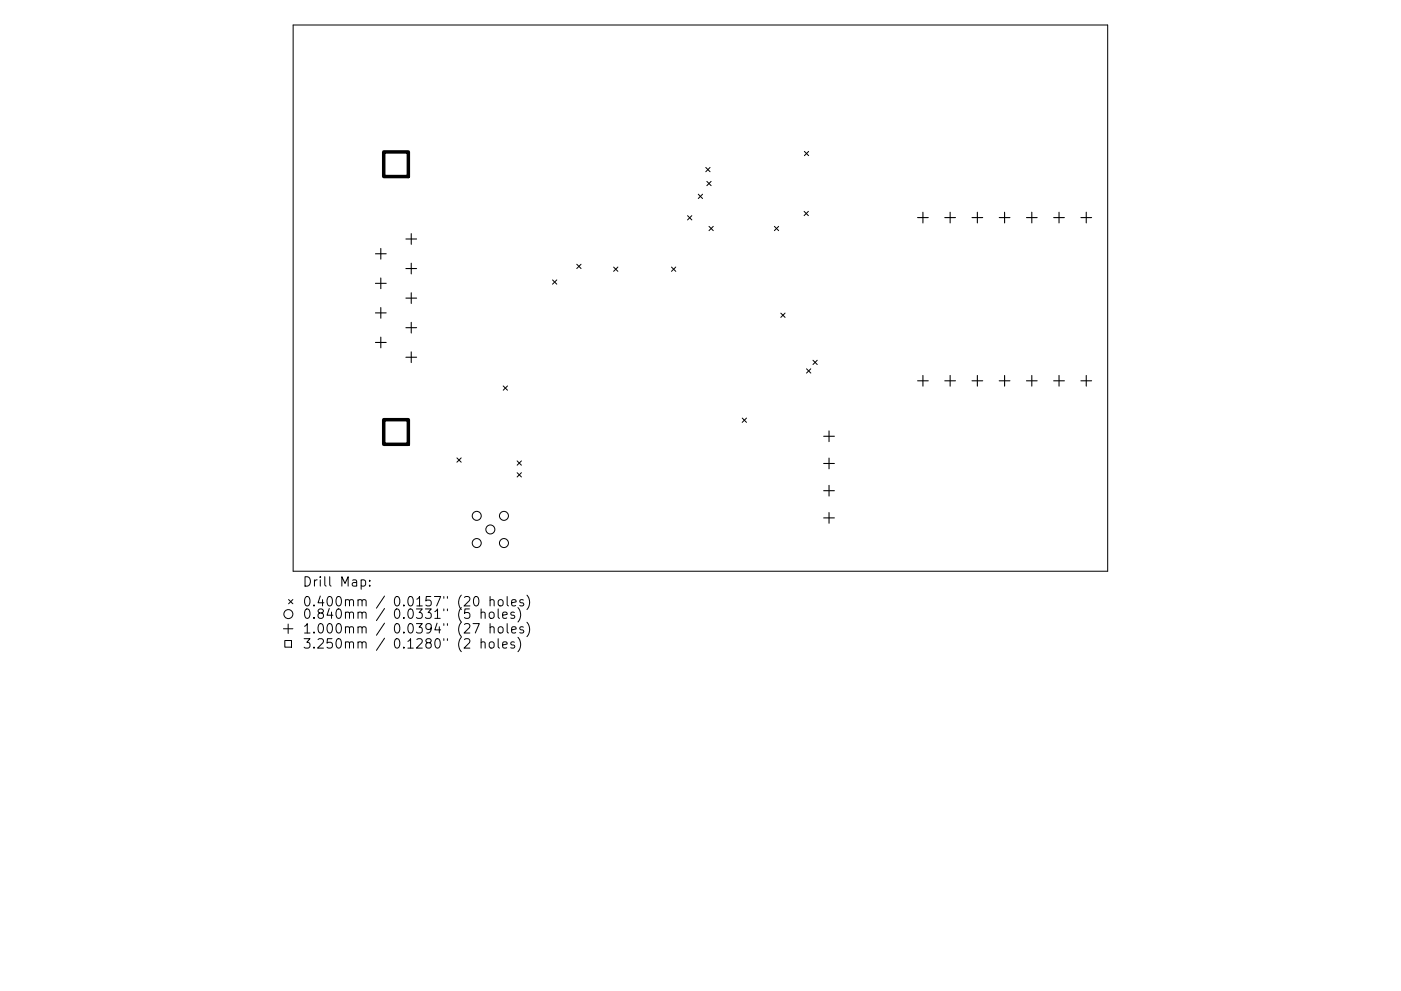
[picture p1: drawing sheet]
<svg xmlns="http://www.w3.org/2000/svg" width="297mm" height="210mm" viewBox="0 0 297 210" stroke-linecap="round" stroke-linejoin="round" font-family="sans-serif">
<defs><g id="words">
<g font-size="2.8">
<text x="64.1" y="124.5">Drill Map:</text>
<text x="64.1" y="128.7">0.400mm / 0.0157&quot; (20 holes)</text>
<text x="64.1" y="131.3">0.840mm / 0.0331&quot; (5 holes)</text>
<text x="64.1" y="134.4">1.000mm / 0.0394&quot; (27 holes)</text>
<text x="64.1" y="137.6">3.250mm / 0.1280&quot; (2 holes)</text>
</g>
</g></defs>
<g fill="none" stroke="#000" stroke-width=".21">
<path d="M62.2 5.3h172.7v115.9h-172.7zM149.6 35.5l.9 .9M149.9 38.5l.9 .9M150.5 35.5l-.9 .9M150.8 38.5l-.9 .9M170.5 32.1l1 .9M171.5 32.1l-1 .9M117.1 59.4l1 .9M118.1 59.4l-1 .9M122.3 56.1l.9 .9M123.2 56.1l-.9 .9M130.1 56.7l.9 .9"/>
<path d="M131 56.7l-.9 .9M142.4 56.7l.9 .9M143.3 56.7l-.9 .9M145.8 45.8l.9 .9M146.7 45.8l-.9 .9M148 41.2l1 .9M149 41.2l-1 .9M150.3 48l.9 .9M151.2 48l-.9 .9M164.2 48l.9 .9M165.1 48l-.9 .9M170.5 44.8l.9 1"/>
<path d="M171.4 44.8l-.9 1M165.5 66.4l1 .9M166.5 66.4l-1 .9M171 78.2l.9 1M171.9 78.2l-.9 1M172.4 76.4l.9 .9M173.3 76.4l-.9 .9M96.9 97.2l.9 .9M97.8 97.2l-.9 .9M106.7 81.9l.9 .9M107.6 81.9l-.9 .9M109.6 97.8l1 .9"/>
<path d="M110.6 97.8l-1 .9M157.4 88.7l.9 .9M158.3 88.7l-.9 .9M109.6 100.3l1 .9M110.6 100.3l-1 .9M60.1 133.4h2M60.4 135.9h1.4v1.4h-1.4zM61.1 132.4v2M61.2 127.2l.9 .9M62.1 127.2l-.9 .9M76.6 123.1l.5-.1 .4 .4v.6l-.2 .3h-.7M78.4 124.2v.2"/>
<path d="M78.4 123.1v.2M100.3 132.3h1.3l-.8 2M100.6 126.7l.5-.1a1.25 1.25 0 0 1 0 2l-.4-.1-.2-.3-.1-.9zM102 130.1a.5 .5 0 0 1 .9 0v1.1M102 136.4a.5 .5 0 0 1 .9 .1v1M102 129.2v2M102 135.5v2M103.8 130.1a.54 .54 0 0 1 .5-.2 .54 .54 0 0 1 .5 .3v.6a.54 .54 0 0 1-.6 .4 .54 .54 0 0 1-.5-.4zM103.8 136.4a.54 .54 0 0 1 .5-.2 .54 .54 0 0 1 .5 .4v.5a.54 .54 0 0 1-.6 .4 .54 .54 0 0 1-.5-.4zM103.9 127.4l.3-.2 .5 .1 .1 1.3M103.9 133.2l.3-.2 .5 .1 .1 1.2M103.9 126.6v2"/>
<path d="M103.9 132.3v2M105.6 129.2v1.7l.3 .3M105.6 135.5v1.7l.3 .3M105.8 127.3l.2-.1a.54 .54 0 0 1 .7 .4v.6a.54 .54 0 0 1-.6 .4 .54 .54 0 0 1-.5-.4v-.6zM105.8 133.1l.2-.1a.54 .54 0 0 1 .7 .4v.5a.54 .54 0 0 1-.6 .4 .54 .54 0 0 1-.5-.4v-.5zM106.6 130.5l.9-.2-.1-.3-.5-.1-.3 .2 .1 1h.7M106.6 136.8l.9-.2-.1-.3-.5-.1-.3 .3 .1 .9h.7M107.5 126.6v1.7l.3 .3M107.5 132.3v1.7l.3 .3M108.5 127.9l.9-.2-.1-.4-.5-.1-.3 .3 .1 1h.7M108.5 133.6l.9-.2-.1-.3-.5-.1-.3 .3 .1 .9h.7M109.1 130l-.5-.1-.3 .2 .1 .3 .7 .2v.5h-.8"/>
<path d="M109.1 136.3l-.5-.1-.3 .3 .1 .2 .7 .2v.5h-.8M109.8 128.9a2.29 2.29 0 0 1 0 3.1M109.8 135.2a2.29 2.29 0 0 1 0 3.1M111 127.3l-.5-.1-.3 .3 .1 .3 .7 .2v.5h-.8M111 133.1l-.5-.1-.3 .3 .1 .2 .7 .2v.5h-.8M111.7 126.3a2.29 2.29 0 0 1 0 3M111.7 132a2.29 2.29 0 0 1 0 3.1"/>
<circle cx="101.1" cy="115.2" r=".95"/>
<circle cx="101.1" cy="109.4" r=".95"/>
<circle cx="104" cy="112.3" r=".95"/>
<circle cx="106.8" cy="115.2" r=".95"/>
<circle cx="106.8" cy="109.4" r=".95"/>
<circle cx="61.1" cy="130.3" r=".95"/>
</g>
<g fill="none" stroke="#000" stroke-width=".23">
<path d="M79.6 53.8h2.3M80.7 52.7v2.3M80.7 59v2.3M86.1 50.7h2.2M86.1 57h2.2M87.2 49.6v2.2M87.2 55.8v2.3M194.5 46.2h2.3M195.7 45v2.3M200.3 46.2h2.3M201.4 45v2.3M206.1 46.2h2.3"/>
<path d="M207.2 45v2.3M211.9 46.2h2.2M213 45v2.3M217.6 46.2h2.3M218.8 45v2.3M223.4 46.2h2.3M224.5 45v2.3M229.2 46.2h2.2M230.3 45v2.3M79.6 60.1h2.3M79.6 66.4h2.3M79.6 72.7h2.3"/>
<path d="M80.7 65.3v2.2M80.7 71.5v2.3M86.1 63.3h2.2M86.1 69.5h2.2M86.1 75.8h2.2M87.2 62.1v2.3M87.2 68.4v2.3M87.2 74.7v2.2M195.7 79.7v2.2M201.4 79.7v2.2M207.2 79.7v2.2M213 79.7v2.2"/>
<path d="M218.8 79.7v2.2M224.5 79.7v2.2M230.3 79.7v2.2M174.6 92.6h2.3M174.6 98.3h2.3M175.8 91.4v2.3M175.8 97.2v2.3M194.5 80.8h2.3M200.3 80.8h2.3M206.1 80.8h2.3M211.9 80.8h2.2M217.6 80.8h2.3"/>
<path d="M223.4 80.8h2.3M229.2 80.8h2.2M174.6 104.1h2.3M174.6 109.9h2.3M175.8 103v2.2M175.8 108.7v2.3"/>
</g>
<path d="M81.4 32.2h5.2v5.3h-5.2zM81.4 89h5.2v5.3h-5.2z" fill="none" stroke="#000" stroke-width=".74"/>
<use href="#words"/>
</svg>
